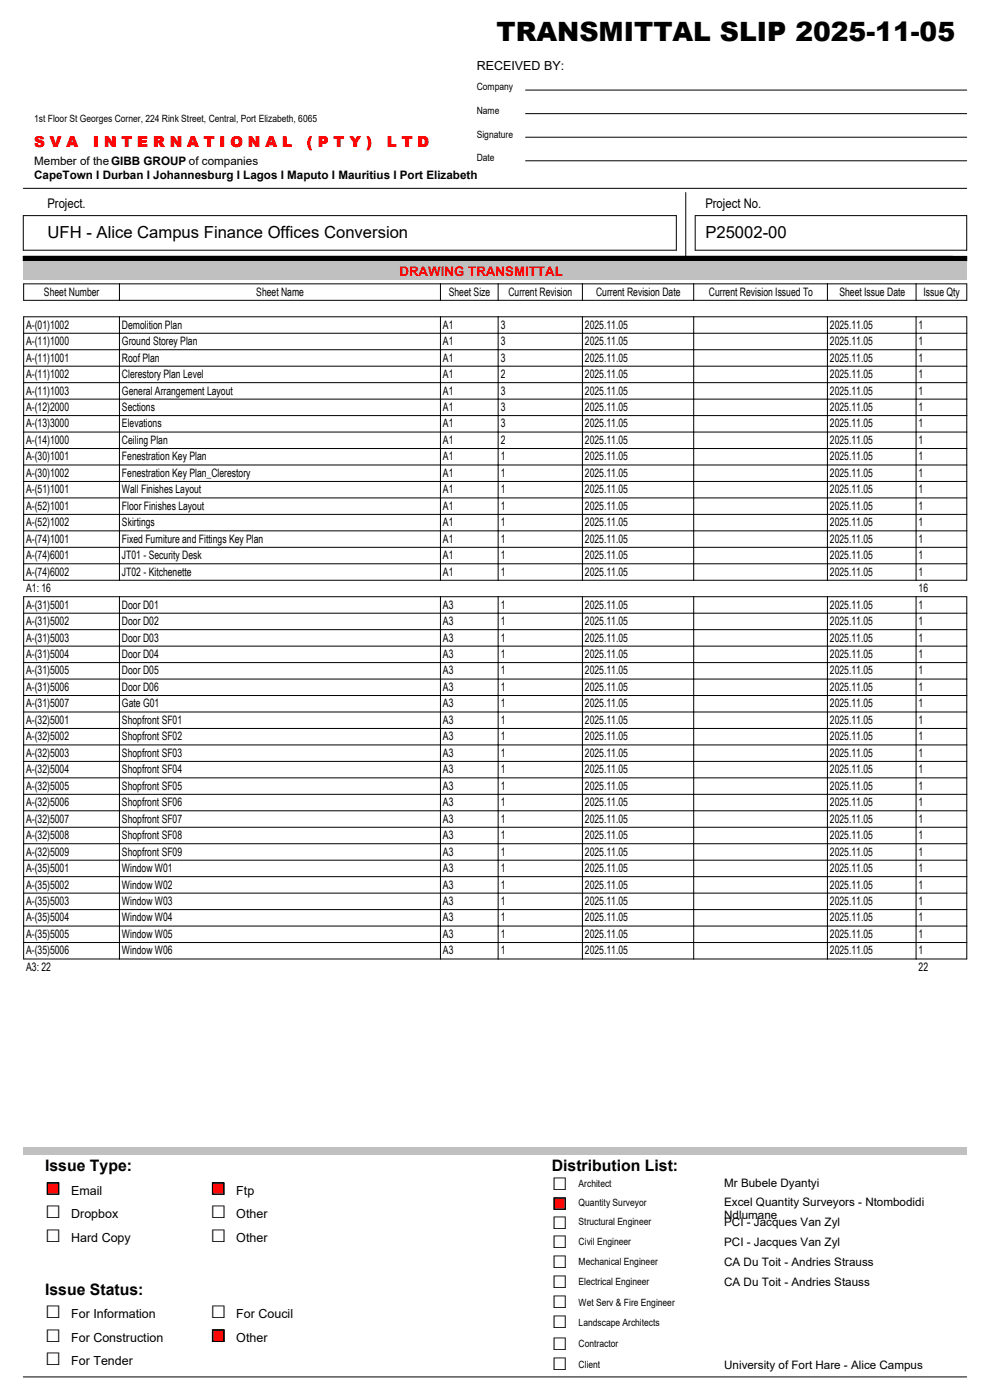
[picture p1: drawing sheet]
<svg xmlns="http://www.w3.org/2000/svg" width="210mm" height="297mm" viewBox="0 0 210 297" stroke-linecap="round" stroke-linejoin="round" font-family="sans-serif">
<defs><g id="words">
<g font-size="5.6">
<text x="105.4" y="8.7">TRANSMITTAL SLIP 2025-11-05</text>
<text x="9.6" y="253.7">□</text>
<text x="44.7" y="253.7">□</text>
<text x="117.1" y="252.8">□</text>
<text x="117.1" y="256.8">□</text>
<text x="9.6" y="258.7">□</text>
<text x="9.6" y="263.7">□</text>
<text x="44.7" y="258.7">□</text>
<text x="44.7" y="263.7">□</text>
<text x="117.1" y="260.9">□</text>
<text x="117.1" y="265">□</text>
<text x="117.1" y="269.2">□</text>
<text x="117.1" y="273.4">□</text>
<text x="9.6" y="279.9">□</text>
<text x="44.7" y="279.9">□</text>
<text x="117.1" y="277.8">□</text>
<text x="9.6" y="284.9">□</text>
<text x="44.7" y="284.9">□</text>
<text x="117.1" y="286.5">□</text>
<text x="117.1" y="282">□</text>
<text x="9.6" y="289.9">□</text>
<text x="117.1" y="290.9">□</text>
</g>
<g font-size="3.5">
<text x="10.1" y="50.4">UFH - Alice Campus Finance Offices Conversion</text>
<text x="149.7" y="50.4">P25002-00</text>
</g>
<g font-size="3.4">
<text x="9.6" y="248.7">Issue Type:</text>
<text x="117.1" y="248.7">Distribution List:</text>
<text x="9.6" y="274.9">Issue Status:</text>
</g>
<g font-size="3.2" fill="#f00">
<text x="7.2" y="31.2">S V A</text>
<text x="19.8" y="31.2">I N T E R N A T I O N A L</text>
<text x="65.1" y="31.2">( P T Y )</text>
<text x="82.1" y="31.2">L T D</text>
</g>
<g font-size="2.8">
<text x="10" y="44.1">Project.</text>
<text x="149.7" y="44.1">Project No.</text>
</g>
<text font-size="2.8" fill="#f00" x="84.8" y="58.5">DRAWING TRANSMITTAL</text>
<g font-size="2.6">
<text x="101.2" y="15">RECEIVED BY:</text>
<text x="15.1" y="253.7">Email</text>
<text x="50.1" y="253.7">Ftp</text>
<text x="15.1" y="258.7">Dropbox</text>
<text x="15.1" y="263.7">Hard Copy</text>
<text x="50.1" y="258.7">Other</text>
<text x="50.1" y="263.7">Other</text>
<text x="15.1" y="279.9">For Information</text>
<text x="50.1" y="279.9">For Coucil</text>
<text x="15.1" y="284.9">For Construction</text>
<text x="50.1" y="284.9">Other</text>
<text x="15.1" y="289.9">For Tender</text>
</g>
<g font-size="2.5">
<text x="7.2" y="35">Member of the</text>
<text x="23.6" y="35">GIBB GROUP</text>
<text x="40.1" y="35">of companies</text>
<text x="7.2" y="38">CapeTown I Durban I Johannesburg I Lagos I Maputo I Mauritius I Port Elizabeth</text>
<text x="9.3" y="62.8">Sheet Number</text>
<text x="54.4" y="62.8">Sheet Name</text>
<text x="95.2" y="62.8">Sheet Size</text>
<text x="107.9" y="62.8">Current Revision</text>
<text x="126.5" y="62.8">Current Revision Date</text>
<text x="150.4" y="62.8">Current Revision Issued To</text>
<text x="178.1" y="62.8">Sheet Issue Date</text>
<text x="196" y="62.8">Issue Qty</text>
<text x="5.6" y="69.8">A-(01)1002</text>
<text x="25.9" y="69.8">Demolition Plan</text>
<text x="94" y="69.8">A1</text>
<text x="106.2" y="69.8">3</text>
<text x="124.1" y="69.8">2025.11.05</text>
<text x="176.1" y="69.8">2025.11.05</text>
<text x="194.9" y="69.8">1</text>
<text x="5.6" y="73.3">A-(11)1000</text>
<text x="5.6" y="76.8">A-(11)1001</text>
<text x="25.9" y="73.3">Ground Storey Plan</text>
<text x="25.9" y="76.8">Roof Plan</text>
<text x="94" y="73.3">A1</text>
<text x="94" y="76.8">A1</text>
<text x="106.2" y="73.3">3</text>
<text x="106.2" y="76.8">3</text>
<text x="124.1" y="73.3">2025.11.05</text>
<text x="124.1" y="76.8">2025.11.05</text>
<text x="176.1" y="73.3">2025.11.05</text>
<text x="176.1" y="76.8">2025.11.05</text>
<text x="194.9" y="73.3">1</text>
<text x="194.9" y="76.8">1</text>
<text x="5.6" y="80.3">A-(11)1002</text>
<text x="5.6" y="83.8">A-(11)1003</text>
<text x="25.9" y="80.3">Clerestory Plan Level</text>
<text x="25.9" y="83.8">General Arrangement Layout</text>
<text x="94" y="80.3">A1</text>
<text x="94" y="83.8">A1</text>
<text x="106.2" y="80.3">2</text>
<text x="106.2" y="83.8">3</text>
<text x="124.1" y="80.3">2025.11.05</text>
<text x="124.1" y="83.8">2025.11.05</text>
<text x="176.1" y="80.3">2025.11.05</text>
<text x="176.1" y="83.8">2025.11.05</text>
<text x="194.9" y="80.3">1</text>
<text x="194.9" y="83.8">1</text>
<text x="5.6" y="87.3">A-(12)2000</text>
<text x="25.9" y="87.3">Sections</text>
<text x="94" y="87.3">A1</text>
<text x="106.2" y="87.3">3</text>
<text x="124.1" y="87.3">2025.11.05</text>
<text x="176.1" y="87.3">2025.11.05</text>
<text x="194.9" y="87.3">1</text>
<text x="5.6" y="90.8">A-(13)3000</text>
<text x="5.6" y="94.3">A-(14)1000</text>
<text x="25.9" y="90.8">Elevations</text>
<text x="25.9" y="94.3">Ceiling Plan</text>
<text x="94" y="90.8">A1</text>
<text x="94" y="94.3">A1</text>
<text x="106.2" y="90.8">3</text>
<text x="106.2" y="94.3">2</text>
<text x="124.1" y="90.8">2025.11.05</text>
<text x="124.1" y="94.3">2025.11.05</text>
<text x="176.1" y="90.8">2025.11.05</text>
<text x="176.1" y="94.3">2025.11.05</text>
<text x="194.9" y="90.8">1</text>
<text x="194.9" y="94.3">1</text>
<text x="5.6" y="97.8">A-(30)1001</text>
<text x="5.6" y="101.3">A-(30)1002</text>
<text x="25.9" y="97.8">Fenestration Key Plan</text>
<text x="25.9" y="101.3">Fenestration Key Plan_Clerestory</text>
<text x="94" y="97.8">A1</text>
<text x="94" y="101.3">A1</text>
<text x="106.2" y="97.8">1</text>
<text x="106.2" y="101.3">1</text>
<text x="124.1" y="97.8">2025.11.05</text>
<text x="124.1" y="101.3">2025.11.05</text>
<text x="176.1" y="97.8">2025.11.05</text>
<text x="176.1" y="101.3">2025.11.05</text>
<text x="194.9" y="97.8">1</text>
<text x="194.9" y="101.3">1</text>
<text x="5.6" y="104.8">A-(51)1001</text>
<text x="25.9" y="104.8">Wall Finishes Layout</text>
<text x="94" y="104.8">A1</text>
<text x="106.2" y="104.8">1</text>
<text x="124.1" y="104.8">2025.11.05</text>
<text x="176.1" y="104.8">2025.11.05</text>
<text x="194.9" y="104.8">1</text>
<text x="5.6" y="108.2">A-(52)1001</text>
<text x="5.6" y="111.7">A-(52)1002</text>
<text x="25.9" y="108.2">Floor Finishes Layout</text>
<text x="25.9" y="111.7">Skirtings</text>
<text x="94" y="108.2">A1</text>
<text x="94" y="111.7">A1</text>
<text x="106.2" y="108.2">1</text>
<text x="106.2" y="111.7">1</text>
<text x="124.1" y="108.2">2025.11.05</text>
<text x="124.1" y="111.7">2025.11.05</text>
<text x="176.1" y="108.2">2025.11.05</text>
<text x="176.1" y="111.7">2025.11.05</text>
<text x="194.9" y="108.2">1</text>
<text x="194.9" y="111.7">1</text>
<text x="5.6" y="115.2">A-(74)1001</text>
<text x="5.6" y="118.7">A-(74)6001</text>
<text x="25.9" y="115.2">Fixed Furniture and Fittings Key Plan</text>
<text x="25.9" y="118.7">JT01 - Security Desk</text>
<text x="94" y="115.2">A1</text>
<text x="94" y="118.7">A1</text>
<text x="106.2" y="115.2">1</text>
<text x="106.2" y="118.7">1</text>
<text x="124.1" y="115.2">2025.11.05</text>
<text x="124.1" y="118.7">2025.11.05</text>
<text x="176.1" y="115.2">2025.11.05</text>
<text x="176.1" y="118.7">2025.11.05</text>
<text x="194.9" y="115.2">1</text>
<text x="194.9" y="118.7">1</text>
<text x="5.6" y="122.2">A-(74)6002</text>
<text x="5.6" y="125.7">A1: 16</text>
<text x="25.9" y="122.2">JT02 - Kitchenette</text>
<text x="94" y="122.2">A1</text>
<text x="106.2" y="122.2">1</text>
<text x="124.1" y="122.2">2025.11.05</text>
<text x="176.1" y="122.2">2025.11.05</text>
<text x="194.9" y="122.2">1</text>
<text x="194.9" y="125.7">16</text>
<text x="5.6" y="129.2">A-(31)5001</text>
<text x="25.9" y="129.2">Door D01</text>
<text x="94" y="129.2">A3</text>
<text x="106.2" y="129.2">1</text>
<text x="124.1" y="129.2">2025.11.05</text>
<text x="176.1" y="129.2">2025.11.05</text>
<text x="194.9" y="129.2">1</text>
<text x="5.6" y="132.7">A-(31)5002</text>
<text x="5.6" y="136.2">A-(31)5003</text>
<text x="25.9" y="132.7">Door D02</text>
<text x="25.9" y="136.2">Door D03</text>
<text x="94" y="132.7">A3</text>
<text x="94" y="136.2">A3</text>
<text x="106.2" y="132.7">1</text>
<text x="106.2" y="136.2">1</text>
<text x="124.1" y="132.7">2025.11.05</text>
<text x="124.1" y="136.2">2025.11.05</text>
<text x="176.1" y="132.7">2025.11.05</text>
<text x="176.1" y="136.2">2025.11.05</text>
<text x="194.9" y="132.7">1</text>
<text x="194.9" y="136.2">1</text>
<text x="5.6" y="139.7">A-(31)5004</text>
<text x="5.6" y="143.2">A-(31)5005</text>
<text x="25.9" y="139.7">Door D04</text>
<text x="25.9" y="143.2">Door D05</text>
<text x="94" y="139.7">A3</text>
<text x="94" y="143.2">A3</text>
<text x="106.2" y="139.7">1</text>
<text x="106.2" y="143.2">1</text>
<text x="124.1" y="139.7">2025.11.05</text>
<text x="124.1" y="143.2">2025.11.05</text>
<text x="176.1" y="139.7">2025.11.05</text>
<text x="176.1" y="143.2">2025.11.05</text>
<text x="194.9" y="139.7">1</text>
<text x="194.9" y="143.2">1</text>
<text x="5.6" y="146.7">A-(31)5006</text>
<text x="25.9" y="146.7">Door D06</text>
<text x="94" y="146.7">A3</text>
<text x="106.2" y="146.7">1</text>
<text x="124.1" y="146.7">2025.11.05</text>
<text x="176.1" y="146.7">2025.11.05</text>
<text x="194.9" y="146.7">1</text>
<text x="5.6" y="150.2">A-(31)5007</text>
<text x="5.6" y="153.7">A-(32)5001</text>
<text x="25.9" y="150.2">Gate G01</text>
<text x="25.9" y="153.7">Shopfront SF01</text>
<text x="94" y="150.2">A3</text>
<text x="94" y="153.7">A3</text>
<text x="106.2" y="150.2">1</text>
<text x="106.2" y="153.7">1</text>
<text x="124.1" y="150.2">2025.11.05</text>
<text x="124.1" y="153.7">2025.11.05</text>
<text x="176.1" y="150.2">2025.11.05</text>
<text x="176.1" y="153.7">2025.11.05</text>
<text x="194.9" y="150.2">1</text>
<text x="194.9" y="153.7">1</text>
<text x="5.6" y="157.2">A-(32)5002</text>
<text x="5.6" y="160.7">A-(32)5003</text>
<text x="25.9" y="157.2">Shopfront SF02</text>
<text x="25.9" y="160.7">Shopfront SF03</text>
<text x="94" y="157.2">A3</text>
<text x="94" y="160.7">A3</text>
<text x="106.2" y="157.2">1</text>
<text x="106.2" y="160.7">1</text>
<text x="124.1" y="157.2">2025.11.05</text>
<text x="124.1" y="160.7">2025.11.05</text>
<text x="176.1" y="157.2">2025.11.05</text>
<text x="176.1" y="160.7">2025.11.05</text>
<text x="194.9" y="157.2">1</text>
<text x="194.9" y="160.7">1</text>
<text x="5.6" y="164.2">A-(32)5004</text>
<text x="5.6" y="167.7">A-(32)5005</text>
<text x="25.9" y="164.2">Shopfront SF04</text>
<text x="25.9" y="167.7">Shopfront SF05</text>
<text x="94" y="164.2">A3</text>
<text x="94" y="167.7">A3</text>
<text x="106.2" y="164.2">1</text>
<text x="106.2" y="167.7">1</text>
<text x="124.1" y="164.2">2025.11.05</text>
<text x="124.1" y="167.7">2025.11.05</text>
<text x="176.1" y="164.2">2025.11.05</text>
<text x="176.1" y="167.7">2025.11.05</text>
<text x="194.9" y="164.2">1</text>
<text x="194.9" y="167.7">1</text>
<text x="5.6" y="171.2">A-(32)5006</text>
<text x="25.9" y="171.2">Shopfront SF06</text>
<text x="94" y="171.2">A3</text>
<text x="106.2" y="171.2">1</text>
<text x="124.1" y="171.2">2025.11.05</text>
<text x="176.1" y="171.2">2025.11.05</text>
<text x="194.9" y="171.2">1</text>
<text x="5.6" y="174.7">A-(32)5007</text>
<text x="5.6" y="178.2">A-(32)5008</text>
<text x="25.9" y="174.7">Shopfront SF07</text>
<text x="25.9" y="178.2">Shopfront SF08</text>
<text x="94" y="174.7">A3</text>
<text x="94" y="178.2">A3</text>
<text x="106.2" y="174.7">1</text>
<text x="106.2" y="178.2">1</text>
<text x="124.1" y="174.7">2025.11.05</text>
<text x="124.1" y="178.2">2025.11.05</text>
<text x="176.1" y="174.7">2025.11.05</text>
<text x="176.1" y="178.2">2025.11.05</text>
<text x="194.9" y="174.7">1</text>
<text x="194.9" y="178.2">1</text>
<text x="5.6" y="181.7">A-(32)5009</text>
<text x="5.6" y="185.2">A-(35)5001</text>
<text x="25.9" y="181.7">Shopfront SF09</text>
<text x="25.9" y="185.2">Window W01</text>
<text x="94" y="181.7">A3</text>
<text x="94" y="185.2">A3</text>
<text x="106.2" y="181.7">1</text>
<text x="106.2" y="185.2">1</text>
<text x="124.1" y="181.7">2025.11.05</text>
<text x="124.1" y="185.2">2025.11.05</text>
<text x="176.1" y="181.7">2025.11.05</text>
<text x="176.1" y="185.2">2025.11.05</text>
<text x="194.9" y="181.7">1</text>
<text x="194.9" y="185.2">1</text>
<text x="5.6" y="188.7">A-(35)5002</text>
<text x="25.9" y="188.7">Window W02</text>
<text x="94" y="188.7">A3</text>
<text x="106.2" y="188.7">1</text>
<text x="124.1" y="188.7">2025.11.05</text>
<text x="176.1" y="188.7">2025.11.05</text>
<text x="194.9" y="188.7">1</text>
<text x="5.6" y="192.2">A-(35)5003</text>
<text x="5.6" y="195.7">A-(35)5004</text>
<text x="25.9" y="192.2">Window W03</text>
<text x="25.9" y="195.7">Window W04</text>
<text x="94" y="192.2">A3</text>
<text x="94" y="195.7">A3</text>
<text x="106.2" y="192.2">1</text>
<text x="106.2" y="195.7">1</text>
<text x="124.1" y="192.2">2025.11.05</text>
<text x="124.1" y="195.7">2025.11.05</text>
<text x="176.1" y="192.2">2025.11.05</text>
<text x="176.1" y="195.7">2025.11.05</text>
<text x="194.9" y="192.2">1</text>
<text x="194.9" y="195.7">1</text>
<text x="5.6" y="199.2">A-(35)5005</text>
<text x="5.6" y="202.7">A-(35)5006</text>
<text x="25.9" y="199.2">Window W05</text>
<text x="25.9" y="202.7">Window W06</text>
<text x="94" y="199.2">A3</text>
<text x="94" y="202.7">A3</text>
<text x="106.2" y="199.2">1</text>
<text x="106.2" y="202.7">1</text>
<text x="124.1" y="199.2">2025.11.05</text>
<text x="124.1" y="202.7">2025.11.05</text>
<text x="176.1" y="199.2">2025.11.05</text>
<text x="176.1" y="202.7">2025.11.05</text>
<text x="194.9" y="199.2">1</text>
<text x="194.9" y="202.7">1</text>
<text x="5.6" y="206.1">A3: 22</text>
<text x="194.9" y="206.1">22</text>
<text x="153.7" y="252">Mr Bubele Dyantyi</text>
<text x="153.7" y="256">Excel Quantity Surveyors - Ntombodidi</text>
<text x="153.7" y="258.8">Ndlumane</text>
<text x="153.7" y="260.3">PCI - Jacques Van Zyl</text>
<text x="153.7" y="264.5">PCI - Jacques Van Zyl</text>
<text x="153.7" y="268.9">CA Du Toit - Andries Strauss</text>
<text x="153.7" y="273.1">CA Du Toit - Andries Stauss</text>
<text x="153.7" y="290.8">University of Fort Hare - Alice Campus</text>
</g>
<g font-size="2.1">
<text x="101.2" y="19.2">Company</text>
<text x="7.2" y="25.9">1st Floor St Georges Corner, 224 Rink Street, Central, Port Elizabeth, 6065</text>
<text x="101.2" y="24.2">Name</text>
<text x="101.2" y="29.2">Signature</text>
<text x="101.2" y="34.2">Date</text>
<text x="122.8" y="251.9">Architect</text>
<text x="122.8" y="256">Quantity Surveyor</text>
<text x="122.8" y="260.2">Structural Engineer</text>
<text x="122.8" y="264.4">Civil Engineer</text>
<text x="122.8" y="268.7">Mechanical Engineer</text>
<text x="122.8" y="272.9">Electrical Engineer</text>
<text x="122.8" y="277.3">Wet Serv &amp; Fire Engineer</text>
<text x="122.8" y="281.5">Landscape Architects</text>
<text x="122.8" y="286.1">Contractor</text>
<text x="122.8" y="290.4">Client</text>
</g>
</g></defs>
<path d="M111.5 19.1h93.6M4.9 40h200.2M111.5 34.1h93.6M111.5 29.1h93.6M111.5 24.1h93.6M4.9 45.8h138.6v7.3h-138.6zM4.9 54.4h197.2M145.5 40.9v13.5M147.5 45.8h57.6v7.3h-57.6zM4.9 292.4h200.2" fill="none" stroke="#000" stroke-width=".21"/>
<path d="M117.6 254.3h2.3v2.4h-2.3z" fill="#f00"/>
<path d="M117.6 254.3h2.3v2.4h-2.3z" fill="none" stroke="#000" stroke-width=".21"/>
<path d="M45.1 282.4h2.4v2.4h-2.4z" fill="#f00"/>
<path d="M45.1 282.4h2.4v2.4h-2.4z" fill="none" stroke="#000" stroke-width=".21"/>
<path d="M45.1 251.2h2.4v2.3h-2.4z" fill="#f00"/>
<path d="M45.1 251.2h2.4v2.3h-2.4z" fill="none" stroke="#000" stroke-width=".21"/>
<path d="M10 251.2h2.5v2.3h-2.5z" fill="#f00"/>
<path d="M10 251.2h2.5v2.3h-2.5z" fill="none" stroke="#000" stroke-width=".21"/>
<g fill="#c0c0c0">
<path d="M4.9 243.7h200.2v1.5h-200.2z"/>
<path d="M4.9 55.3h200.2v4.2h-200.2z"/>
</g>
<path d="M4.9 55.3h200.2M4.9 54.4h200.2v.9h-200.2z" fill="none" stroke="#000" stroke-width=".21"/>
<path d="M4.9 54.4h200.2v.9h-200.2z" fill="#000"/>
<g fill="#fff">
<path d="M149.7 41.5h12v3.2h-12z"/>
<path d="M10 41.5h8.3v3.2h-8.3z"/>
<path d="M101.2 12.6h18.5v2.9h-18.5z"/>
<path d="M101.2 17.3h7.5v2.4h-7.5z"/>
<path d="M101.2 22.3h4.7v2.4h-4.7z"/>
<path d="M101.2 27.3h7.6v2.4h-7.6z"/>
<path d="M101.2 32.3h3.7v2.4h-3.7z"/>
<path d="M9.6 245.6h18.4v3.9h-18.4z"/>
<path d="M117.1 245.6h26.7v3.9h-26.7z"/>
<path d="M15.1 251.3h6.6v2.9h-6.6z"/>
<path d="M15.1 256.3h9.8v3h-9.8z"/>
<path d="M15.1 261.3h12.5v3h-12.5z"/>
<path d="M9.6 271.8h20.6v3.9h-20.6z"/>
<path d="M50.1 251.3h3.8v2.9h-3.8z"/>
<path d="M50.1 256.3h6.5v3h-6.5z"/>
<path d="M15.1 277.5h17.6v3h-17.6z"/>
<path d="M15.1 282.5h19.1v3h-19.1z"/>
<path d="M15.1 287.5h12.8v3h-12.8z"/>
<path d="M50.1 277.5h11.8v3h-11.8z"/>
<path d="M50.1 282.5h6.5v3h-6.5z"/>
<path d="M122.8 250h7v2.4h-7z"/>
<path d="M122.8 254.1h14.2v2.3h-14.2z"/>
<path d="M122.8 258.2h15.3v2.4h-15.3z"/>
<path d="M122.8 262.4h10.9v2.4h-10.9z"/>
<path d="M122.8 266.8h16.6v2.4h-16.6z"/>
<path d="M122.8 275.4h20.2v2.4h-20.2z"/>
<path d="M122.8 284.1h8.3v2.4h-8.3z"/>
<path d="M122.8 288.5h4.5v2.4h-4.5z"/>
<path d="M122.8 279.6h17v2.4h-17z"/>
<path d="M122.8 271h14.8v2.4h-14.8z"/>
<path d="M50.1 261.3h6.5v3h-6.5z"/>
<path d="M7.2 24h59.6v2.4h-59.6z"/>
<path d="M7.2 32.7h16.4v2.9h-16.4z"/>
<path d="M23.6 32.7h16.5v2.9h-16.5z"/>
<path d="M40.1 32.7h14.5v2.9h-14.5z"/>
<path d="M7.2 35.6h94.1v2.9h-94.1z"/>
<path d="M149.7 47.3h16.9v3.9h-16.9z"/>
<path d="M10.1 47.3h75.3v3.9h-75.3z"/>
<path d="M153.7 262.3h24.1v2.8h-24.1z"/>
<path d="M153.7 249.7h19.6v2.8h-19.6z"/>
<path d="M153.7 253.7h41.3v2.8h-41.3z"/>
<path d="M153.7 256.5h11.1v2.8h-11.1z"/>
<path d="M153.7 258.1h24.1v2.8h-24.1z"/>
<path d="M105.4 2.5h96.8v7.9h-96.8z"/>
<path d="M153.7 288.5h41v2.8h-41z"/>
<path d="M153.7 266.6h31.1v2.8h-31.1z"/>
<path d="M153.7 270.8h30.4v2.8h-30.4z"/>
</g>
<g fill="none" stroke="#000" stroke-width=".21">
<path d="M5 67.3h200.1v55.9h-200.1zM5 77.8h200.1M5 74.3h200.1M5 70.8h200.1M5 60.3h200.1v3.5h-200.1zM25.3 60.3v3.5M25.3 67.3v55.9M93.5 60.3v3.5M93.5 67.3v55.9M105.7 60.3v3.5M105.7 67.3v55.9M123.6 60.3v3.5"/>
<path d="M123.6 67.3v55.9M147.2 60.3v3.5M147.2 67.3v55.9M175.6 60.3v3.5M175.6 67.3v55.9M194.4 60.3v3.5M194.4 67.3v55.9M5 98.7h200.1M5 95.2h200.1M5 91.7h200.1M5 88.2h200.1M5 84.7h200.1"/>
<path d="M5 81.3h200.1M5 119.7h200.1M5 116.2h200.1M5 112.7h200.1M5 109.2h200.1M5 105.7h200.1M5 102.2h200.1M5 126.7h200.1v76.9h-200.1zM5 137.2h200.1M5 133.7h200.1M5 130.2h200.1M25.3 126.7v76.9"/>
<path d="M93.5 126.7v76.9M105.7 126.7v76.9M123.6 126.7v76.9M147.2 126.7v76.9M175.6 126.7v76.9M194.4 126.7v76.9M5 158.2h200.1M5 154.7h200.1M5 151.2h200.1M5 147.7h200.1M5 144.2h200.1M5 140.7h200.1"/>
<path d="M5 179.2h200.1M5 175.7h200.1M5 172.2h200.1M5 168.7h200.1M5 165.2h200.1M5 161.7h200.1M5 196.6h200.1M5 193.1h200.1M5 189.6h200.1M5 186.1h200.1M5 182.6h200.1M5 200.1h200.1"/>
</g>
<use href="#words"/>
</svg>
